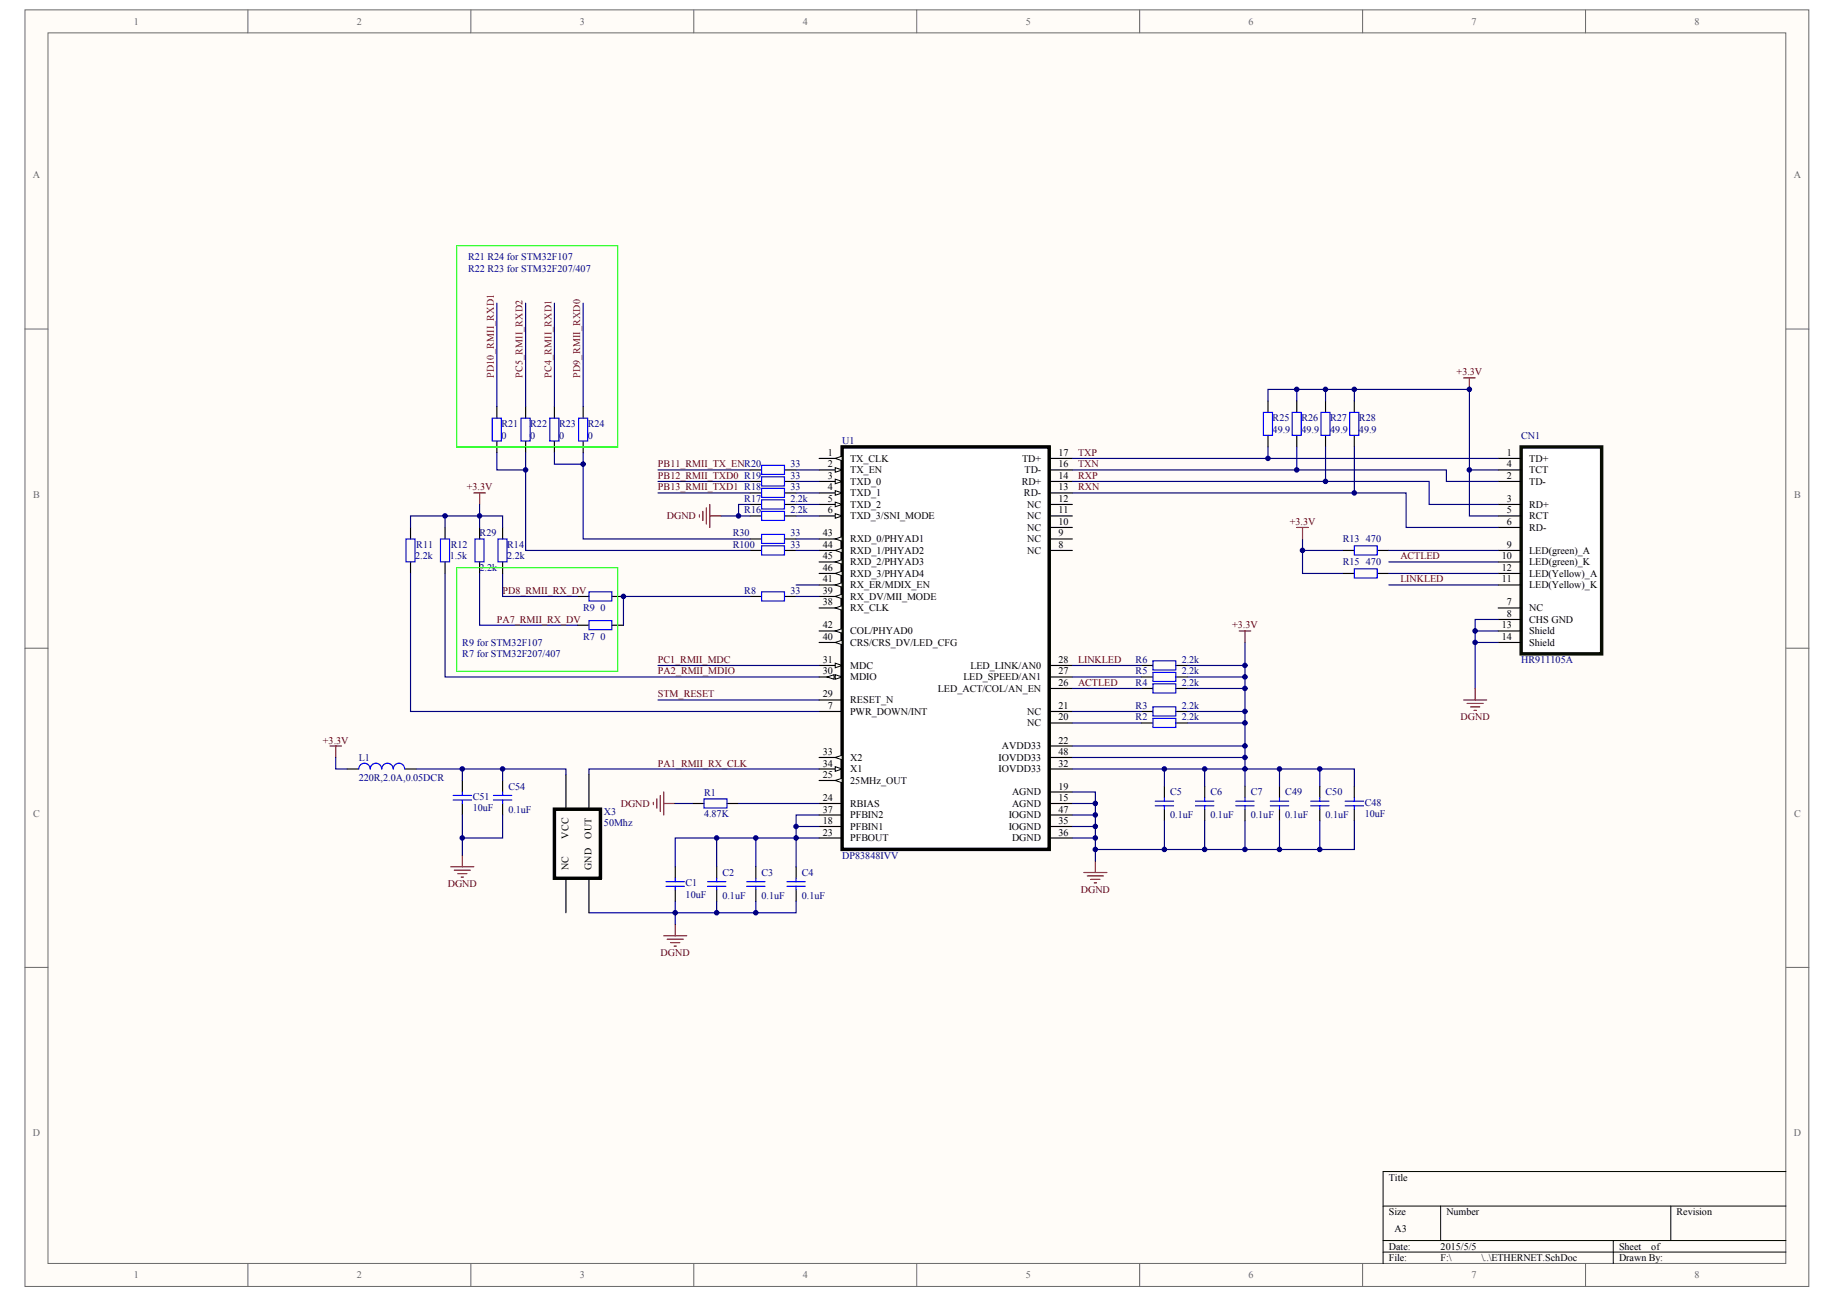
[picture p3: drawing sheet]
<svg xmlns="http://www.w3.org/2000/svg" width="297mm" height="210mm" viewBox="0 0 297 210" stroke-linecap="round" stroke-linejoin="round" font-family="sans-serif">
<defs><g id="words">
<g font-size="1.6" fill="#696969">
<text x="21.6" y="4">1</text>
<text x="57.7" y="4">2</text>
<text x="93.7" y="4">3</text>
<text x="129.7" y="4">4</text>
<text x="165.8" y="4">5</text>
<text x="201.8" y="4">6</text>
<text x="237.8" y="4">7</text>
<text x="273.9" y="4">8</text>
<text x="5.3" y="28.8">A</text>
<text x="289.9" y="28.8">A</text>
<text x="5.4" y="80.4">B</text>
<text x="289.9" y="80.4">B</text>
<text x="5.4" y="132">C</text>
<text x="289.9" y="132">C</text>
<text x="5.3" y="183.6">D</text>
<text x="289.9" y="183.6">D</text>
<text x="21.6" y="206.6">1</text>
<text x="57.7" y="206.6">2</text>
<text x="93.7" y="206.6">3</text>
<text x="129.7" y="206.6">4</text>
<text x="165.8" y="206.6">5</text>
<text x="201.8" y="206.6">6</text>
<text x="237.8" y="206.6">7</text>
<text x="273.9" y="206.6">8</text>
</g>
<g font-size="1.6" fill="#000080">
<text x="75.6" y="42.1">R21 R24 for STM32F107</text>
<text x="75.6" y="43.9">R22 R23 for STM32F207/407</text>
<text x="81" y="69">R21</text>
<text x="81" y="70.9">0</text>
<text x="85.7" y="69">R22</text>
<text x="85.7" y="70.9">0</text>
<text x="90.3" y="69">R23</text>
<text x="90.3" y="70.9">0</text>
<text x="95" y="69">R24</text>
<text x="95" y="70.9">0</text>
<text x="136.1" y="71.8">U1</text>
<text x="205.7" y="68.1">R25</text>
<text x="205.7" y="70">49.9</text>
<text x="210.3" y="68.1">R26</text>
<text x="210.3" y="70">49.9</text>
<text x="215" y="68.1">R27</text>
<text x="215" y="70">49.9</text>
<text x="219.6" y="68.1">R28</text>
<text x="219.6" y="70">49.9</text>
<text x="245.8" y="70.9">CN1</text>
<text x="127.7" y="75.5">33</text>
<text x="127.7" y="77.4">33</text>
<text x="120.3" y="81.1">R17</text>
<text x="120.3" y="83">R16</text>
<text x="127.7" y="79.3">33</text>
<text x="127.7" y="81.1">2.2k</text>
<text x="127.7" y="83">2.2k</text>
<text x="67.3" y="88.5">R11</text>
<text x="72.9" y="88.5">R12</text>
<text x="77.5" y="86.7">R29</text>
<text x="82" y="88.5">R14</text>
<text x="118.4" y="86.7">R30</text>
<text x="118.4" y="88.5">R100</text>
<text x="127.7" y="86.7">33</text>
<text x="127.7" y="88.5">33</text>
<text x="217" y="87.6">R13</text>
<text x="220.7" y="87.6">470</text>
<text x="67.1" y="90.4">2.2k</text>
<text x="72.7" y="90.4">1.5k</text>
<text x="77.5" y="92.3">2.2k</text>
<text x="82" y="90.4">2.2k</text>
<text x="120.3" y="96">R8</text>
<text x="127.7" y="96">33</text>
<text x="217" y="91.3">R15</text>
<text x="220.7" y="91.3">470</text>
<text x="94.2" y="98.8">R9</text>
<text x="97" y="98.8">0</text>
<text x="74.7" y="104.3">R9 for STM32F107</text>
<text x="74.7" y="106.2">R7 for STM32F207/407</text>
<text x="94.2" y="103.4">R7</text>
<text x="97" y="103.4">0</text>
<text x="183.5" y="107.1">R6</text>
<text x="191" y="107.1">2.2k</text>
<text x="245.8" y="107.1">HR911105A</text>
<text x="183.5" y="109">R5</text>
<text x="183.5" y="110.8">R4</text>
<text x="191" y="109">2.2k</text>
<text x="191" y="110.8">2.2k</text>
<text x="183.5" y="114.6">R3</text>
<text x="183.5" y="116.4">R2</text>
<text x="191" y="114.6">2.2k</text>
<text x="191" y="116.4">2.2k</text>
<text x="58" y="122.9">L1</text>
<text x="58" y="126.3">220R,2.0A,0.05DCR</text>
<text x="76.4" y="129.2">C51</text>
<text x="76.4" y="131.1">10uF</text>
<text x="82.2" y="127.6">C54</text>
<text x="82.2" y="131.3">0.1uF</text>
<text x="97.6" y="131.7">X3</text>
<text x="113.8" y="128.7">R1</text>
<text x="189.1" y="128.5">C5</text>
<text x="195.6" y="128.5">C6</text>
<text x="202.1" y="128.5">C7</text>
<text x="207.7" y="128.5">C49</text>
<text x="214.2" y="128.5">C50</text>
<text x="220.5" y="130.2">C48</text>
<text x="97.6" y="133.5">50Mhz</text>
<text x="113.8" y="132">4.87K</text>
<text x="189.1" y="132.2">0.1uF</text>
<text x="195.6" y="132.2">0.1uF</text>
<text x="202.1" y="132.2">0.1uF</text>
<text x="207.7" y="132.2">0.1uF</text>
<text x="214.2" y="132.2">0.1uF</text>
<text x="220.5" y="132">10uF</text>
<text x="110.8" y="143.2">C1</text>
<text x="116.8" y="141.5">C2</text>
<text x="123.1" y="141.5">C3</text>
<text x="129.6" y="141.5">C4</text>
<text x="136.1" y="138.7">DP83848IVV</text>
<text x="110.8" y="145">10uF</text>
<text x="116.8" y="145.2">0.1uF</text>
<text x="123.1" y="145.2">0.1uF</text>
<text x="129.6" y="145.2">0.1uF</text>
</g>
<g font-size="1.6" fill="#800000">
<text x="79.8" y="61.1" transform="rotate(-90 79.8 61.1)">PD10_RMII_RXD1</text>
<text x="84.5" y="61.1" transform="rotate(-90 84.5 61.1)">PC5_RMII_RXD2</text>
<text x="89.1" y="61.1" transform="rotate(-90 89.1 61.1)">PC4_RMII_RXD1</text>
<text x="93.8" y="61.1" transform="rotate(-90 93.8 61.1)">PD9_RMII_RXD0</text>
<text x="235.4" y="60.7">+3.3V</text>
<text x="106.3" y="77.4">PB12_RMII_TXD0 R19</text>
<text x="106.3" y="75.5">PB11_RMII_TX_ENR20</text>
<text x="174.2" y="73.7">TXP</text>
<text x="174.2" y="75.5">TXN</text>
<text x="174.2" y="77.4">RXP</text>
<text x="75.4" y="79.3">+3.3V</text>
<text x="106.3" y="79.3">PB13_RMII_TXD1 R18</text>
<text x="107.8" y="83.9">DGND</text>
<text x="174.2" y="79.3">RXN</text>
<text x="208.4" y="84.8">+3.3V</text>
<text x="81.2" y="96">PD8_RMII_RX_DV</text>
<text x="226.3" y="90.4">ACTLED</text>
<text x="226.3" y="94.1">LINKLED</text>
<text x="80.3" y="100.6">PA7_RMII_RX_DV</text>
<text x="199.1" y="101.6">+3.3V</text>
<text x="106.3" y="107.1">PC1_RMII_MDC</text>
<text x="174.2" y="107.1">LINKLED</text>
<text x="106.3" y="109">PA2_RMII_MDIO</text>
<text x="106.3" y="112.7">STM_RESET</text>
<text x="174.2" y="110.8">ACTLED</text>
<text x="236" y="116.4">DGND</text>
<text x="52.2" y="120.1">+3.3V</text>
<text x="106.3" y="123.9">PA1_RMII_RX_CLK</text>
<text x="100.3" y="130.4">DGND</text>
<text x="72.4" y="143.4">DGND</text>
<text x="174.7" y="144.3">DGND</text>
<text x="106.8" y="154.5">DGND</text>
</g>
<g font-size="1.6">
<text x="133.8" y="73.7">1</text>
<text x="133.8" y="75.5">2</text>
<text x="133.8" y="77.4">3</text>
<text x="137.4" y="74.6">TX_CLK</text>
<text x="137.4" y="76.5">TX_EN</text>
<text x="165.2" y="74.6">TD+</text>
<text x="165.6" y="76.5">TD-</text>
<text x="171.1" y="77.4">14</text>
<text x="171.1" y="75.5">16</text>
<text x="171.1" y="73.7">17</text>
<text x="243.5" y="73.7">1</text>
<text x="243.5" y="75.5">4</text>
<text x="243.5" y="77.4">2</text>
<text x="247.1" y="74.6">TD+</text>
<text x="247.1" y="76.5">TCT</text>
<text x="133.8" y="79.3">4</text>
<text x="133.8" y="81.1">5</text>
<text x="133.8" y="83">6</text>
<text x="137.4" y="78.3">TXD_0</text>
<text x="137.4" y="80.2">TXD_1</text>
<text x="137.4" y="82">TXD_2</text>
<text x="137.4" y="83.9">TXD_3/SNI_MODE</text>
<text x="165.1" y="78.3">RD+</text>
<text x="165.5" y="80.2">RD-</text>
<text x="166" y="83.9">NC</text>
<text x="166" y="82">NC</text>
<text x="171.1" y="83">11</text>
<text x="171.1" y="81.1">12</text>
<text x="171.1" y="79.3">13</text>
<text x="243.5" y="81.1">3</text>
<text x="243.5" y="83">5</text>
<text x="247.1" y="78.3">TD-</text>
<text x="247.1" y="82">RD+</text>
<text x="247.1" y="83.9">RCT</text>
<text x="133" y="86.7">43</text>
<text x="133" y="88.5">44</text>
<text x="137.4" y="87.6">RXD_0/PHYAD1</text>
<text x="137.4" y="89.5">RXD_1/PHYAD2</text>
<text x="166" y="89.5">NC</text>
<text x="166" y="87.6">NC</text>
<text x="166" y="85.8">NC</text>
<text x="171.1" y="88.5">8</text>
<text x="171.1" y="86.7">9</text>
<text x="171.1" y="84.8">10</text>
<text x="243.5" y="84.8">6</text>
<text x="243.5" y="88.5">9</text>
<text x="247.1" y="85.8">RD-</text>
<text x="247.1" y="89.5">LED(green)_A</text>
<text x="133" y="96">39</text>
<text x="133" y="94.1">41</text>
<text x="133" y="90.4">45</text>
<text x="133" y="92.3">46</text>
<text x="137.4" y="95.1">RX_ER/MDIX_EN</text>
<text x="137.4" y="91.3">RXD_2/PHYAD3</text>
<text x="137.4" y="93.2">RXD_3/PHYAD4</text>
<text x="242.7" y="90.4">10</text>
<text x="242.7" y="92.3">12</text>
<text x="242.7" y="94.1">11</text>
<text x="247.1" y="91.3">LED(green)_K</text>
<text x="247.1" y="93.2">LED(Yellow)_A</text>
<text x="247.1" y="95.1">LED(Yellow)_K</text>
<text x="133" y="97.8">38</text>
<text x="133" y="101.6">42</text>
<text x="137.4" y="98.8">RX_CLK</text>
<text x="137.4" y="96.9">RX_DV/MII_MODE</text>
<text x="242.7" y="101.6">13</text>
<text x="243.5" y="97.8">7</text>
<text x="243.5" y="99.7">8</text>
<text x="247.1" y="98.8">NC</text>
<text x="247.1" y="100.6">CHS GND</text>
<text x="133" y="107.1">31</text>
<text x="133" y="103.4">40</text>
<text x="137.4" y="104.3">CRS/CRS_DV/LED_CFG</text>
<text x="137.4" y="102.5">COL/PHYAD0</text>
<text x="171.1" y="107.1">28</text>
<text x="242.7" y="103.4">14</text>
<text x="247.1" y="102.5">Shield</text>
<text x="247.1" y="104.3">Shield</text>
<text x="133" y="112.7">29</text>
<text x="133" y="109">30</text>
<text x="137.4" y="113.6">RESET_N</text>
<text x="137.4" y="109.9">MDIO</text>
<text x="137.4" y="108.1">MDC</text>
<text x="151.6" y="111.8">LED_ACT/COL/AN_EN</text>
<text x="155.7" y="109.9">LED_SPEED/AN1</text>
<text x="156.8" y="108.1">LED_LINK/AN0</text>
<text x="171.1" y="110.8">26</text>
<text x="171.1" y="109">27</text>
<text x="133.8" y="114.6">7</text>
<text x="137.4" y="115.5">PWR_DOWN/INT</text>
<text x="166" y="117.4">NC</text>
<text x="166" y="115.5">NC</text>
<text x="171.1" y="116.4">20</text>
<text x="171.1" y="114.6">21</text>
<text x="133" y="125.7">25</text>
<text x="133" y="122">33</text>
<text x="133" y="123.9">34</text>
<text x="137.4" y="122.9">X2</text>
<text x="137.4" y="124.8">X1</text>
<text x="161.4" y="124.8">IOVDD33</text>
<text x="161.4" y="122.9">IOVDD33</text>
<text x="161.9" y="121.1">AVDD33</text>
<text x="171.1" y="120.1">22</text>
<text x="171.1" y="123.9">32</text>
<text x="171.1" y="122">48</text>
<text x="133" y="129.4">24</text>
<text x="133" y="131.3">37</text>
<text x="137.4" y="130.4">RBIAS</text>
<text x="137.4" y="126.6">25MHz_OUT</text>
<text x="163.6" y="130.4">AGND</text>
<text x="163.6" y="128.5">AGND</text>
<text x="171.1" y="129.4">15</text>
<text x="171.1" y="127.6">19</text>
<text x="171.1" y="131.3">47</text>
<text x="91.9" y="135.5" transform="rotate(-90 91.9 135.5)">VCC</text>
<text x="95.6" y="135.5" transform="rotate(-90 95.6 135.5)">OUT</text>
<text x="133" y="133.2">18</text>
<text x="133" y="135">23</text>
<text x="137.4" y="134.1">PFBIN1</text>
<text x="137.4" y="135.9">PFBOUT</text>
<text x="137.4" y="132.2">PFBIN2</text>
<text x="163" y="134.1">IOGND</text>
<text x="163" y="132.2">IOGND</text>
<text x="163.6" y="135.9">DGND</text>
<text x="171.1" y="133.2">35</text>
<text x="171.1" y="135">36</text>
<text x="91.9" y="140.6" transform="rotate(-90 91.9 140.6)">NC</text>
<text x="95.6" y="140.6" transform="rotate(-90 95.6 140.6)">GND</text>
<text x="224.5" y="190.8">Title</text>
<text x="224.5" y="196.3">Size</text>
<text x="233.8" y="196.3">Number</text>
<text x="271" y="196.3">Revision</text>
<text x="224.5" y="201.9">Date:</text>
<text x="224.5" y="203.8">File:</text>
<text x="225.4" y="199.1">A3</text>
<text x="232.8" y="201.9">2015/5/5</text>
<text x="232.8" y="203.8">F:\</text>
<text x="239.4" y="203.8">\..\ETHERNET.SchDoc</text>
<text x="261.7" y="201.9">Sheet</text>
<text x="261.7" y="203.8">Drawn By:</text>
<text x="266.9" y="201.9">of</text>
</g>
</g></defs>
<g fill="#fffcf8" stroke="#696969" stroke-width=".16">
<path d="M4 1.6h288.3v206.3h-288.3z"/>
<path d="M7.8 5.3h280.8v198.9h-280.8z"/>
</g>
<g fill="none" stroke="#696969" stroke-width=".16">
<path d="M40.1 1.6v3.7M76.1 1.6v3.7M112.1 1.6v3.7M148.2 1.6v3.7M184.2 1.6v3.7M220.2 1.6v3.7M256.2 1.6v3.7M4 53.2h3.8M288.6 53.2h3.7M4 104.7h3.8M288.6 104.7h3.7M4 156.3h3.8"/>
<path d="M288.6 156.3h3.7M40.1 204.2v3.7M76.1 204.2v3.7M112.1 204.2v3.7M148.2 204.2v3.7M184.2 204.2v3.7M220.2 204.2v3.7M256.2 204.2v3.7"/>
</g>
<path d="M223.5 194.9h65.1M232.8 194.9v5.6M270 194.9v5.6M288.6 189.3h-65.1v14.9M223.5 200.5h65.1M223.5 202.3h65.1M260.7 200.5v3.7" fill="none" stroke="#000" stroke-width=".16"/>
<path d="M136.1 72.2h33.5v65.1h-33.5z" fill="#fff" stroke="#000" stroke-width=".56"/>
<path d="M132.4 74.1h3.7" fill="none" stroke="#000" stroke-width=".19"/>
<path d="M135 74.1l1.1-.4v.8z" fill="#fffcf8" stroke="#000" stroke-width=".16"/>
<path d="M132.4 75.9h3.7" fill="none" stroke="#000" stroke-width=".19"/>
<path d="M135 75.6l1.1 .3-1.1 .4z" fill="#fffcf8" stroke="#000" stroke-width=".16"/>
<path d="M132.4 77.8h3.7" fill="none" stroke="#000" stroke-width=".19"/>
<path d="M135 77.4l1.1 .4-1.1 .4z" fill="#fffcf8" stroke="#000" stroke-width=".16"/>
<path d="M132.4 79.7h3.7" fill="none" stroke="#000" stroke-width=".19"/>
<path d="M135 79.3l1.1 .4-1.1 .3z" fill="#fffcf8" stroke="#000" stroke-width=".16"/>
<path d="M132.4 81.5h3.7" fill="none" stroke="#000" stroke-width=".19"/>
<path d="M135 81.1l1.1 .4-1.1 .4z" fill="#fffcf8" stroke="#000" stroke-width=".16"/>
<path d="M132.4 83.4h3.7" fill="none" stroke="#000" stroke-width=".19"/>
<path d="M135 83l1.1 .4-1.1 .3z" fill="#fffcf8" stroke="#000" stroke-width=".16"/>
<g fill="none" stroke="#000" stroke-width=".19">
<path d="M169.6 79.7h3.7M169.6 77.8h3.7M169.6 75.9h3.7M169.6 74.1h3.7M169.6 88.9h3.7M169.6 87.1h3.7M169.6 85.2h3.7M169.6 83.4h3.7M169.6 81.5h3.7M132.4 115h3.7M169.6 115h3.7M169.6 116.8h3.7"/>
<path d="M132.4 129.8h3.7M132.4 133.6h3.7M132.4 135.4h3.7M132.4 126.1h3.7M169.6 129.8h3.7M169.6 128h3.7M169.6 120.5h3.7"/>
</g>
<path d="M135 126.1l1.1-.4v.8z" fill="#fffcf8" stroke="#000" stroke-width=".16"/>
<path d="M132.4 109.4h3.7M132.4 113.1h3.7M169.6 111.2h3.7M169.6 109.4h3.7M169.6 107.5h3.7" fill="none" stroke="#000" stroke-width=".19"/>
<g fill="#fffcf8" stroke="#000" stroke-width=".16">
<path d="M135 109l1.1 .4-1.1 .4z"/>
<path d="M133.7 109.4l1.1-.4v.8z"/>
</g>
<path d="M132.4 107.5h3.7" fill="none" stroke="#000" stroke-width=".19"/>
<path d="M135 107.2l1.1 .3-1.1 .4z" fill="#fffcf8" stroke="#000" stroke-width=".16"/>
<path d="M132.4 122.4h3.7M169.6 124.3h3.7" fill="none" stroke="#000" stroke-width=".19"/>
<path d="M135 122.4l1.1-.4v.8z" fill="#fffcf8" stroke="#000" stroke-width=".16"/>
<path d="M132.4 124.3h3.7" fill="none" stroke="#000" stroke-width=".19"/>
<path d="M135 123.9l1.1 .4-1.1 .3z" fill="#fffcf8" stroke="#000" stroke-width=".16"/>
<path d="M132.4 98.2h3.7M132.4 131.7h3.7M169.6 133.6h3.7M169.6 135.4h3.7" fill="none" stroke="#000" stroke-width=".19"/>
<path d="M135 98.2l1.1-.3v.7z" fill="#fffcf8" stroke="#000" stroke-width=".16"/>
<path d="M132.4 96.4h3.7" fill="none" stroke="#000" stroke-width=".19"/>
<path d="M135 96.4l1.1-.4v.8z" fill="#fffcf8" stroke="#000" stroke-width=".16"/>
<path d="M132.4 103.8h3.7" fill="none" stroke="#000" stroke-width=".19"/>
<path d="M135 103.8l1.1-.4v.8z" fill="#fffcf8" stroke="#000" stroke-width=".16"/>
<path d="M132.4 94.5h3.7" fill="none" stroke="#000" stroke-width=".19"/>
<path d="M135 94.5l1.1-.3v.7z" fill="#fffcf8" stroke="#000" stroke-width=".16"/>
<path d="M132.4 102h3.7" fill="none" stroke="#000" stroke-width=".19"/>
<path d="M135 102l1.1-.4v.7z" fill="#fffcf8" stroke="#000" stroke-width=".16"/>
<path d="M132.4 87.1h3.7" fill="none" stroke="#000" stroke-width=".19"/>
<path d="M135 87.1l1.1-.4v.8z" fill="#fffcf8" stroke="#000" stroke-width=".16"/>
<path d="M132.4 88.9h3.7" fill="none" stroke="#000" stroke-width=".19"/>
<path d="M135 88.9l1.1-.3v.7z" fill="#fffcf8" stroke="#000" stroke-width=".16"/>
<path d="M132.4 90.8h3.7" fill="none" stroke="#000" stroke-width=".19"/>
<path d="M135 90.8l1.1-.4v.8z" fill="#fffcf8" stroke="#000" stroke-width=".16"/>
<path d="M132.4 92.7h3.7" fill="none" stroke="#000" stroke-width=".19"/>
<path d="M135 92.7l1.1-.4v.7z" fill="#fffcf8" stroke="#000" stroke-width=".16"/>
<g fill="none" stroke="#000" stroke-width=".19">
<path d="M80.3 65.7v1.9M80.3 71.3v1.8M84.9 65.7v1.9M84.9 71.3v1.8M89.6 65.7v1.9M89.6 71.3v1.8M94.2 65.7v1.9M94.2 71.3v1.8M121.2 75.9h1.9M121.2 77.8h1.9M121.2 79.7h1.9M126.8 75.9h1.9"/>
<path d="M126.8 77.8h1.9M126.8 79.7h1.9M66.3 85.2v1.9M66.3 90.8v1.9M71.9 85.2v1.9M71.9 90.8v1.9M77.5 85.2v1.9M77.5 90.8v1.9M81.2 85.2v1.9M81.2 90.8v1.9M93.3 96.4h1.9M98.9 96.4h1.9"/>
<path d="M121.2 81.5h1.9M121.2 83.4h1.9M121.2 87.1h1.9M121.2 88.9h1.9M121.2 96.4h1.9M126.8 81.5h1.9M126.8 83.4h1.9M126.8 87.1h1.9M126.8 88.9h1.9M126.8 96.4h1.9M93.3 101h1.9M98.9 101h1.9"/>
<path d="M184.5 107.5h1.8M184.5 109.4h1.8M184.5 111.2h1.8M184.5 115h1.8M184.5 116.8h1.8M190 107.5h1.9M190 109.4h1.9M190 111.2h1.9M190 115h1.9M190 116.8h1.9M111.9 129.8h1.9M117.5 129.8h1.9"/>
<path d="M169.6 131.7h3.7M169.6 122.4h3.7M188.2 127v1.9M188.2 130.8v1.8M194.7 127v1.9M194.7 130.8v1.8M201.2 127v1.9M201.2 130.8v1.8M109.1 140.1v1.8M109.1 143.8v1.8M115.8 140.1v1.8M115.8 143.8v1.8"/>
<path d="M122.1 140.1v1.8M122.1 143.8v1.8M128.7 140.1v1.8M128.7 143.8v1.8"/>
</g>
<g fill="none" stroke="#00f" stroke-width=".19">
<path d="M79.6 67.6h1.4v3.7h-1.4zM84.2 67.6h1.5v3.7h-1.5zM88.9 67.6h1.4v3.7h-1.4zM93.5 67.6h1.5v3.7h-1.5zM123.1 75.2h3.7v1.5h-3.7zM123.1 77.1h3.7v1.4h-3.7zM123.1 78.9h3.7v1.5h-3.7zM65.6 87.1h1.5v3.7h-1.5zM71.2 87.1h1.5v3.7h-1.5zM76.8 87.1h1.4v3.7h-1.4zM80.5 87.1h1.5v3.7h-1.5zM95.2 95.6h3.7v1.5h-3.7z"/>
<path d="M123.1 80.8h3.7v1.4h-3.7zM123.1 82.6h3.7v1.5h-3.7zM123.1 86.3h3.7v1.5h-3.7zM123.1 88.2h3.7v1.5h-3.7zM123.1 95.6h3.7v1.5h-3.7zM95.2 100.3h3.7v1.5h-3.7zM186.3 106.8h3.7v1.5h-3.7zM186.3 108.6h3.7v1.5h-3.7zM186.3 110.5h3.7v1.5h-3.7zM186.3 114.2h3.7v1.5h-3.7zM186.3 116.1h3.7v1.5h-3.7zM113.8 129.1h3.7v1.5h-3.7z"/>
<path d="M186.7 129.5h3M186.7 130.2h3M188.2 128.9v.6M188.2 130.2v.6M193.2 129.5h3M193.2 130.2h3M194.7 128.9v.6M194.7 130.2v.6M199.7 129.5h3M199.7 130.2h3M201.2 128.9v.6M201.2 130.2v.6"/>
<path d="M107.6 142.5h3M107.6 143.2h3M109.1 141.9v.6M109.1 143.2v.6M114.3 142.5h3M114.3 143.2h3M115.8 141.9v.6M115.8 143.2v.6M120.7 142.5h2.9M120.7 143.2h2.9M122.1 141.9v.6M122.1 143.2v.6"/>
<path d="M127.2 142.5h2.9M127.2 143.2h2.9M128.7 141.9v.6M128.7 143.2v.6"/>
</g>
<g fill="none" stroke="#000080" stroke-width=".19">
<path d="M80.3 49v16.7M84.9 49v16.7M89.6 49v16.7M94.2 49v16.7M80.3 73.1v2.8h4.6M84.9 73.1v15.8h36.3M89.6 73.1v1.9h4.6v-1.9M94.2 75v12.1h27M106.3 75.9h14.9M106.3 77.8h14.9M106.3 79.7h14.9M128.7 75.9h3.7"/>
<path d="M128.7 77.8h3.7M128.7 79.7h3.7M66.3 92.7v22.3h66.1M71.9 92.7v16.7h60.5M71.9 85.2v-1.8h5.6v1.8M71.9 83.4h-5.6v1.8M77.5 92.7v8.3h15.8M77.5 81.5v1.9h3.7v1.8M81.2 92.7v3.7h12.1M116.6 83.4h2.8M121.2 81.5h-1.8v1.9h1.8M121.2 96.4h-20.4v4.6"/>
<path d="M128.7 81.5h3.7M128.7 83.4h3.7M128.7 87.1h3.7M128.7 88.9h3.7M128.7 94.5h3.7M128.7 96.4h3.7M106.3 107.5h26.1M106.3 113.1h26.1M173.3 107.5h11.2M173.3 109.4h11.2M173.3 111.2h11.2M173.3 115h11.2"/>
<path d="M173.3 116.8h11.2M191.9 107.5h9.3M191.9 109.4h9.3M191.9 111.2h9.3M191.9 115h9.3M191.9 116.8h9.3M109.1 129.8h2.8M115.8 135.4h-6.7v4.7M119.4 129.8h13M122.1 135.4h-6.3v4.7M128.7 133.6h3.7M132.4 131.7h-3.7v3.7h3.7"/>
<path d="M173.3 128h3.7v11.1M173.3 129.8h3.7M173.3 131.7h3.7M173.3 133.6h3.7M173.3 135.4h3.7M173.3 122.4h27.9M173.3 120.5h27.9M173.3 124.3h21.4M188.2 132.6v4.7h-11.2M188.2 124.3v2.7M194.7 132.6v4.7h-6.5M194.7 127v-2.7h6.5v2.7"/>
<path d="M201.2 132.6v4.7h-6.5M115.8 145.6v1.9h-6.7v1.9M122.1 140.1v-4.7h6.6v4.7M122.1 145.6v1.9M128.7 145.6v1.9h-12.9"/>
</g>
<g fill="none" stroke="#800000" stroke-width=".19">
<path d="M76.6 79.7h1.8M77.5 79.7v1.8M113 83.2v.4M113.6 82.6v1.5M114.2 82.1v2.6M114.7 81.5v3.7M114.7 83.4h1.9M200.3 102h1.8M201.2 102v1.8M105.6 129.6v.4M106.2 129.1v1.5M106.7 128.5v2.6"/>
<path d="M107.3 128v3.7M107.3 129.8h1.8M177 139.1v1.9M107.3 151.2h3.7M107.8 151.8h2.6M108.4 152.3h1.5M108.9 152.9h.4M109.1 149.4v1.8M175.2 141h3.7M175.7 141.5h2.6M176.3 142.1h1.5M176.8 142.7h.4"/>
</g>
<path d="M245.8 72.2h13v33.5h-13z" fill="#fff" stroke="#080d02" stroke-width=".56"/>
<g fill="none" stroke="#000" stroke-width=".19">
<path d="M204.9 64.8v1.8M204.9 70.4v1.8M209.6 64.8v1.8M209.6 70.4v1.8M214.2 64.8v1.8M214.2 70.4v1.8M218.9 64.8v1.8M218.9 70.4v1.8M242.1 74.1h3.7M242.1 75.9h3.7M242.1 77.8h3.7M217 88.9h1.9"/>
<path d="M217 92.7h1.9M222.6 88.9h1.9M222.6 92.7h1.9M242.1 81.5h3.7M242.1 83.4h3.7M242.1 85.2h3.7M242.1 98.2h3.7M242.1 88.9h3.7M242.1 90.8h3.7M242.1 92.7h3.7M242.1 94.5h3.7M242.1 100.1h3.7"/>
<path d="M242.1 102h3.7M242.1 103.8h3.7M56.1 124.3h1.9M65.4 124.3h1.9M74.7 126.1v1.9M74.7 129.8v1.9M81.2 126.1v1.9M81.2 129.8v1.9M91.5 125.2v5.6M95.2 125.2v5.6M206.8 127v1.9M206.8 130.8v1.8"/>
<path d="M213.3 127v1.9M213.3 130.8v1.8M218.9 127v1.9M218.9 130.8v1.8M91.5 141.9v5.6M95.2 141.9v5.6"/>
</g>
<g fill="none" stroke="#00f" stroke-width=".19">
<path d="M204.2 66.6h1.4v3.7h-1.4zM208.8 66.6h1.5v3.7h-1.5zM213.5 66.6h1.4v3.7h-1.4zM218.1 66.6h1.5v3.7h-1.5zM218.9 88.2h3.7v1.5h-3.7zM218.9 91.9h3.7v1.5h-3.7zM65.4 124.3a.93 .93 0 0 0-.9-1 .93 .93 0 0 0-1 1 .93 .93 0 0 0-.9-1 .93 .93 0 0 0-.9 1 .93 .93 0 0 0-1-1 .93 .93 0 0 0-.9 1 .92 .92 0 0 0-.9-1 .92 .92 0 0 0-.9 1M73.2 128.5h3M73.2 129.3h3M74.7 128v.5M74.7 129.3v.5M79.7 128.5h3"/>
<path d="M79.7 129.3h3M81.2 128v.5M81.2 129.3v.5M205.3 129.5h3M205.3 130.2h3M206.8 128.9v.6M206.8 130.2v.6M211.8 129.5h3M211.8 130.2h3M213.3 128.9v.6M213.3 130.2v.6M217.4 129.5h3"/>
<path d="M217.4 130.2h3M218.9 128.9v.6M218.9 130.2v.6"/>
</g>
<g fill="none" stroke="#000080" stroke-width=".19">
<path d="M173.3 77.8h57.7v3.7h11.1M173.3 75.9h60.5v1.9h8.3M173.3 79.7h53.9v5.5h14.9M173.3 74.1h68.8M204.9 64.8v-1.9h32.6v13M204.9 72.2v1.9M209.6 62.9v1.9M209.6 72.2v3.7M214.2 62.9v1.9M214.2 72.2v5.6M218.9 62.9v1.9M218.9 72.2v7.5"/>
<path d="M242.1 75.9h-4.6v7.5h4.6M210.5 87.1v1.8M217 88.9h-6.5v3.8h6.5M224.5 88.9h17.6M224.5 92.7h17.6M224.5 90.8h17.6M224.5 94.5h17.6M201.2 103.8v20.5h12.1v2.7M238.4 102h3.7M238.4 103.8h3.7M242.1 100.1h-3.7v11.1M54.3 122.4v1.9h1.8"/>
<path d="M67.3 124.3h7.4v1.8M74.7 124.3h6.5v1.8M74.7 131.7v6.5M81.2 124.3h10.3v.9M81.2 131.7v3.7h-6.5M132.4 124.3h-37.2v.9M206.8 132.6v4.7h-5.6M206.8 124.3v2.7M213.3 132.6v4.7h-6.5M213.3 124.3h5.6v2.7M218.9 132.6v4.7h-5.6M109.1 145.6v1.9h-13.9"/>
</g>
<g fill="none" stroke="#800000" stroke-width=".19">
<path d="M236.5 61.1h1.9M237.5 61.1v1.8M209.6 85.2h1.8M210.5 85.2v1.9M236.5 113.1h3.8M237.1 113.7h2.6M237.7 114.2h1.4M238.2 114.8h.4M238.4 111.2v1.9M53.3 120.5h1.9M54.3 120.5v1.9M74.7 138.2v1.9"/>
<path d="M72.9 140.1h3.7M73.4 140.6h2.6M74 141.2h1.5M74.5 141.7h.4"/>
</g>
<path d="M73.8 39.7h26v32.5h-26zM73.8 91.7h26v16.8h-26z" fill="none" stroke="#0f0" stroke-width=".19"/>
<path d="M89.6 130.8h7.4v11.1h-7.4z" fill="none" stroke="#000" stroke-width=".56"/>
<g fill="#000080" stroke="#000080" stroke-width=".16">
<circle cx="71.9" cy="83.4" r=".36"/>
<circle cx="74.7" cy="135.4" r=".36"/>
<circle cx="74.7" cy="124.3" r=".36"/>
<circle cx="77.5" cy="83.4" r=".36"/>
<circle cx="81.2" cy="124.3" r=".36"/>
<circle cx="84.9" cy="75.9" r=".36"/>
<circle cx="94.2" cy="75" r=".36"/>
<circle cx="100.7" cy="96.4" r=".36"/>
<circle cx="109.1" cy="147.5" r=".36"/>
<circle cx="115.8" cy="147.5" r=".36"/>
<circle cx="115.8" cy="135.4" r=".36"/>
<circle cx="119.3" cy="83.4" r=".36"/>
<circle cx="122.1" cy="147.5" r=".36"/>
<circle cx="122.1" cy="135.4" r=".36"/>
<circle cx="128.6" cy="135.4" r=".36"/>
<circle cx="128.6" cy="133.5" r=".36"/>
<circle cx="177" cy="137.3" r=".36"/>
<circle cx="177" cy="135.4" r=".36"/>
<circle cx="177" cy="133.5" r=".36"/>
<circle cx="177" cy="131.7" r=".36"/>
<circle cx="177" cy="129.8" r=".36"/>
<circle cx="188.2" cy="137.3" r=".36"/>
<circle cx="188.2" cy="124.3" r=".36"/>
<circle cx="194.7" cy="137.3" r=".36"/>
<circle cx="194.7" cy="124.3" r=".36"/>
<circle cx="201.2" cy="137.3" r=".36"/>
<circle cx="201.2" cy="124.3" r=".36"/>
<circle cx="201.2" cy="122.4" r=".36"/>
<circle cx="201.2" cy="120.5" r=".36"/>
<circle cx="201.2" cy="116.8" r=".36"/>
<circle cx="201.2" cy="115" r=".36"/>
<circle cx="201.2" cy="111.2" r=".36"/>
<circle cx="201.2" cy="109.4" r=".36"/>
<circle cx="201.2" cy="107.5" r=".36"/>
<circle cx="204.9" cy="74.1" r=".36"/>
<circle cx="206.8" cy="137.3" r=".36"/>
<circle cx="206.8" cy="124.3" r=".36"/>
<circle cx="209.6" cy="75.9" r=".36"/>
<circle cx="209.6" cy="62.9" r=".36"/>
<circle cx="210.5" cy="88.9" r=".36"/>
<circle cx="213.3" cy="137.3" r=".36"/>
<circle cx="213.3" cy="124.3" r=".36"/>
<circle cx="214.2" cy="77.8" r=".36"/>
<circle cx="214.2" cy="62.9" r=".36"/>
<circle cx="218.9" cy="79.6" r=".36"/>
<circle cx="218.9" cy="62.9" r=".36"/>
<circle cx="237.5" cy="75.9" r=".36"/>
<circle cx="237.5" cy="62.9" r=".36"/>
<circle cx="238.4" cy="103.8" r=".36"/>
<circle cx="238.4" cy="101.9" r=".36"/>
</g>
<use href="#words"/>
</svg>
